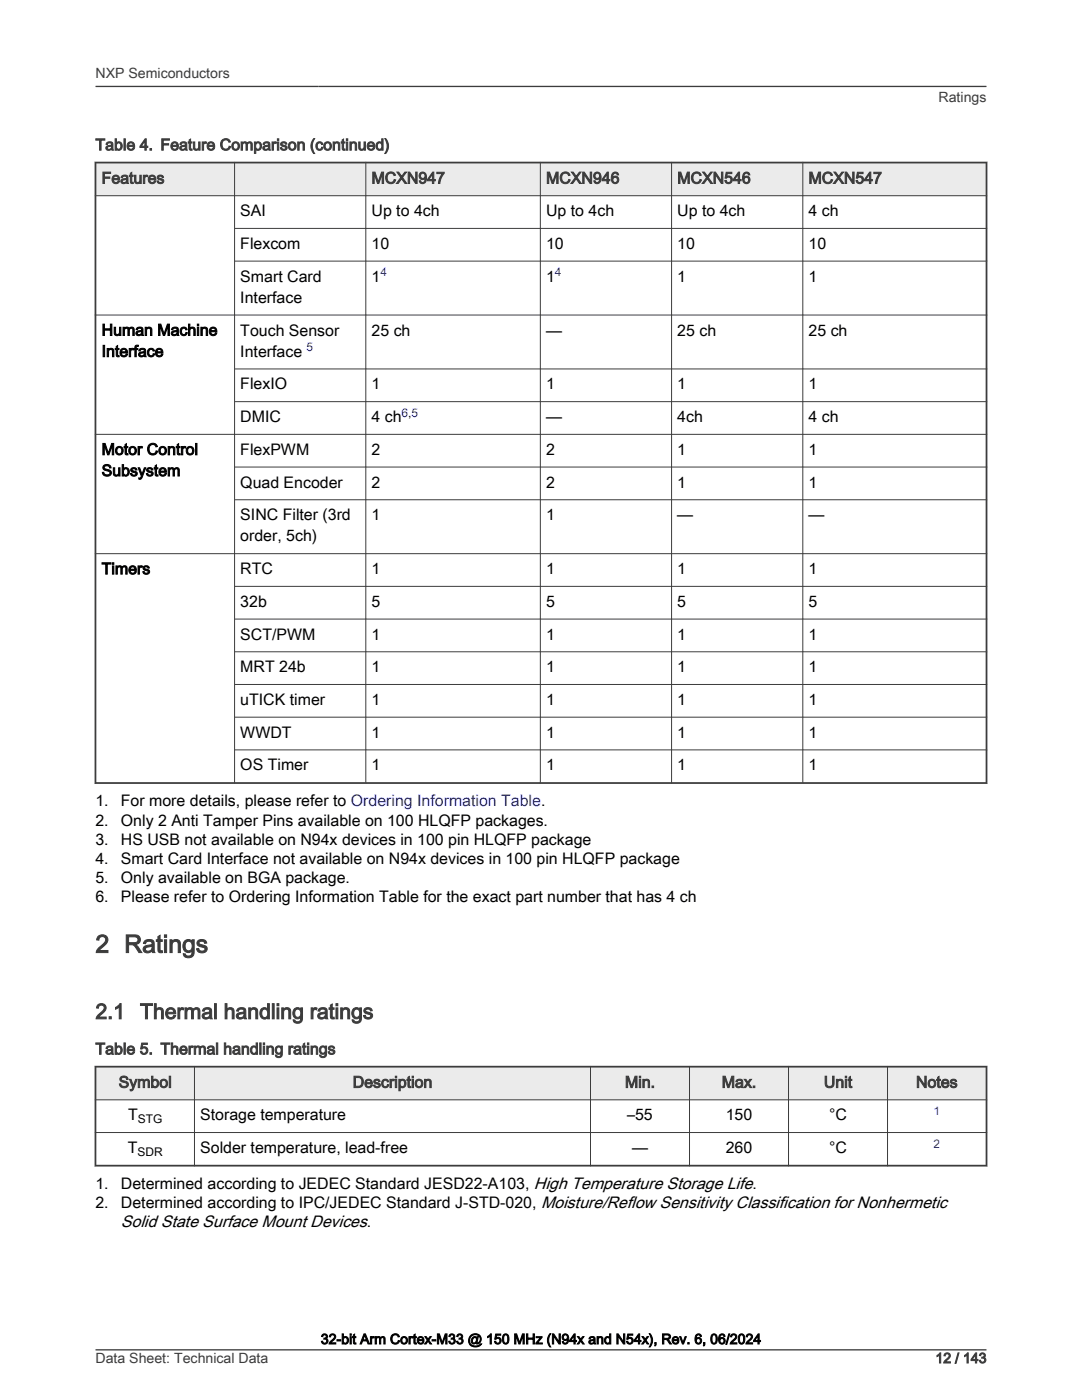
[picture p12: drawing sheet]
<svg xmlns="http://www.w3.org/2000/svg" width="216mm" height="279mm" viewBox="0 0 216 279" stroke-linecap="round" stroke-linejoin="round" font-family="sans-serif">
<defs><g id="words">
<text font-size="4.9" fill="#3c3c3c" x="19" y="190.1">2 Ratings</text>
<g font-size="4.2" fill="#3c3c3c">
<text x="19" y="203.3">2.1</text>
<text x="27.9" y="203.3">Thermal handling ratings</text>
</g>
<text font-size="3.3" x="24.1" y="244.9">Solid State Surface Mount Devices.</text>
<g font-size="3.2" fill="#3c3c3c">
<text x="19" y="30">Table 4. Feature Comparison (continued)</text>
<text x="20.3" y="36.6">Features</text>
<text x="74.1" y="36.6">MCXN947</text>
<text x="109" y="36.6">MCXN946</text>
<text x="135.2" y="36.6">MCXN546</text>
<text x="161.3" y="36.6">MCXN547</text>
<text x="19" y="210.4">Table 5. Thermal handling ratings</text>
<text x="23.7" y="217.1">Symbol</text>
<text x="70.4" y="217.1">Description</text>
<text x="124.7" y="217.1">Min.</text>
<text x="144" y="217.1">Max.</text>
<text x="164.4" y="217.1">Unit</text>
<text x="182.8" y="217.1">Notes</text>
</g>
<g font-size="3.2">
<text x="48" y="43.1">SAI</text>
<text x="74.1" y="43.1">Up to 4ch</text>
<text x="109" y="43.1">Up to 4ch</text>
<text x="135.2" y="43.1">Up to 4ch</text>
<text x="161.3" y="43.1">4 ch</text>
<text x="48" y="49.7">Flexcom</text>
<text x="74.1" y="49.7">10</text>
<text x="109" y="49.7">10</text>
<text x="135.2" y="49.7">10</text>
<text x="161.3" y="49.7">10</text>
<text x="48" y="56.2">Smart Card</text>
<text x="74.1" y="56.2">1</text>
<text x="109" y="56.2">1</text>
<text x="135.2" y="56.2">1</text>
<text x="161.3" y="56.2">1</text>
<text x="48" y="60.4">Interface</text>
<text x="20.3" y="67">Human Machine</text>
<text x="20.3" y="71.2">Interface</text>
<text x="48" y="67">Touch Sensor</text>
<text x="48" y="71.2">Interface</text>
<text x="74.1" y="67">25 ch</text>
<text x="109" y="67">—</text>
<text x="135.2" y="67">25 ch</text>
<text x="161.3" y="67">25 ch</text>
<text x="48" y="77.7">FlexIO</text>
<text x="74.1" y="77.7">1</text>
<text x="109" y="77.7">1</text>
<text x="135.2" y="77.7">1</text>
<text x="161.3" y="77.7">1</text>
<text x="48" y="84.2">DMIC</text>
<text x="74.1" y="84.2">4 ch</text>
<text x="109" y="84.2">—</text>
<text x="135.1" y="84.2">4ch</text>
<text x="161.3" y="84.2">4 ch</text>
<text x="20.3" y="90.8">Motor Control</text>
<text x="20.3" y="95">Subsystem</text>
<text x="48" y="90.8">FlexPWM</text>
<text x="74.1" y="90.8">2</text>
<text x="109" y="90.8">2</text>
<text x="135.2" y="90.8">1</text>
<text x="161.3" y="90.8">1</text>
<text x="48" y="97.3">Quad Encoder</text>
<text x="74.1" y="97.3">2</text>
<text x="109" y="97.3">2</text>
<text x="135.2" y="97.3">1</text>
<text x="161.3" y="97.3">1</text>
<text x="48" y="103.8">SINC Filter (3rd</text>
<text x="74.1" y="103.8">1</text>
<text x="109" y="103.8">1</text>
<text x="135.2" y="103.8">—</text>
<text x="161.3" y="103.8">—</text>
<text x="48" y="108.1">order, 5ch)</text>
<text x="20.3" y="114.6">Timers</text>
<text x="48" y="114.6">RTC</text>
<text x="74.1" y="114.6">1</text>
<text x="109" y="114.6">1</text>
<text x="135.2" y="114.6">1</text>
<text x="161.3" y="114.6">1</text>
<text x="48" y="121.1">32b</text>
<text x="74.1" y="121.1">5</text>
<text x="109" y="121.1">5</text>
<text x="135.2" y="121.1">5</text>
<text x="161.3" y="121.1">5</text>
<text x="48" y="127.6">SCT/PWM</text>
<text x="74.1" y="127.6">1</text>
<text x="109" y="127.6">1</text>
<text x="135.2" y="127.6">1</text>
<text x="161.3" y="127.6">1</text>
<text x="48" y="134.2">MRT 24b</text>
<text x="74.1" y="134.2">1</text>
<text x="109" y="134.2">1</text>
<text x="135.2" y="134.2">1</text>
<text x="161.3" y="134.2">1</text>
<text x="48" y="140.7">uTICK timer</text>
<text x="74.1" y="140.7">1</text>
<text x="109" y="140.7">1</text>
<text x="135.2" y="140.7">1</text>
<text x="161.3" y="140.7">1</text>
<text x="48" y="147.2">WWDT</text>
<text x="74.1" y="147.2">1</text>
<text x="109" y="147.2">1</text>
<text x="135.2" y="147.2">1</text>
<text x="161.3" y="147.2">1</text>
<text x="48" y="153.7">OS Timer</text>
<text x="74.1" y="153.7">1</text>
<text x="109" y="153.7">1</text>
<text x="135.2" y="153.7">1</text>
<text x="161.3" y="153.7">1</text>
<text x="19" y="160.9">1.</text>
<text x="24.1" y="160.9">For more details, please refer to Ordering Information Table.</text>
<text x="19.1" y="164.7">2.</text>
<text x="24.1" y="164.7">Only 2 Anti Tamper Pins available on 100 HLQFP packages.</text>
<text x="19.1" y="168.6">3.</text>
<text x="19.1" y="172.4">4.</text>
<text x="24.1" y="168.6">HS USB not available on N94x devices in 100 pin HLQFP package</text>
<text x="24.1" y="172.4">Smart Card Interface not available on N94x devices in 100 pin HLQFP package</text>
<text x="19.1" y="176.2">5.</text>
<text x="19.1" y="180">6.</text>
<text x="24.1" y="176.2">Only available on BGA package.</text>
<text x="24.1" y="180">Please refer to Ordering Information Table for the exact part number that has 4 ch</text>
<text x="25.6" y="223.6">T</text>
<text x="40" y="223.6">Storage temperature</text>
<text x="125.1" y="223.6">–55</text>
<text x="144.8" y="223.6">150</text>
<text x="165.4" y="223.6">°C</text>
<text x="25.5" y="230.1">T</text>
<text x="40" y="230.1">Solder temperature, lead-free</text>
<text x="126.1" y="230.1">—</text>
<text x="144.8" y="230.1">260</text>
<text x="165.4" y="230.1">°C</text>
<text x="19" y="237.3">1.</text>
<text x="24.1" y="237.3">Determined according to JEDEC Standard JESD22-A103, High Temperature Storage Life.</text>
<text x="19" y="241.1">2.</text>
<text x="24.1" y="241.1">Determined according to IPC/JEDEC Standard J-STD-020, Moisture/Reflow Sensitivity Classification for Nonhermetic</text>
</g>
<g font-size="2.8" fill="#3c3c3c">
<text x="19" y="15.6">NXP Semiconductors</text>
<text x="187.3" y="20.4">Ratings</text>
<text x="19" y="272">Data Sheet: Technical Data</text>
<text x="186.7" y="272">12 / 143</text>
</g>
<text font-size="2.8" x="64" y="268.2">32-bit Arm Cortex-M33 @ 150 MHz (N94x and N54x), Rev. 6, 06/2024</text>
<g font-size="2.4" fill="#00f">
<text x="75.9" y="55.1">4</text>
<text x="110.7" y="55.1">4</text>
<text x="61.2" y="70.1">5</text>
<text x="80.1" y="83.2">6,5</text>
<text x="186.3" y="222.5">1</text>
<text x="186.3" y="229">2</text>
</g>
<g font-size="2.4">
<text x="27.5" y="224.2">STG</text>
<text x="27.4" y="230.7">SDR</text>
</g>
</g></defs>
<path d="M19 32.4h177.8v6.7h-177.8z" fill-rule="evenodd" fill="#ebebeb"/>
<path d="M18.9 32.4h178.1M19 32.3v124.1M196.8 32.3v124.1M18.9 156.3h178.1" fill="none" stroke="#3c3c3c" stroke-width=".35"/>
<g fill="none" stroke="#3c3c3c" stroke-width=".2">
<path d="M18.9 39.1h178.1M46.8 32.3v124.1M73 32.3v124.1M107.8 32.3v124.1M134 32.3v124.1M160.2 32.3v124.1M46.8 45.6h150.2M46.8 52.1h150.2M18.9 62.9h178.1M46.8 73.6h150.2M18.9 86.7h178.1M46.8 80.2h150.2"/>
<path d="M46.8 93.2h150.2M46.8 99.7h150.2M18.9 110.5h178.1M46.8 117h150.2M46.8 123.5h150.2M46.8 130.1h150.2M46.8 136.6h150.2M46.8 143.1h150.2M46.8 149.7h150.2"/>
</g>
<path d="M19 212.9h177.8v6.6h-177.8z" fill-rule="evenodd" fill="#ebebeb"/>
<path d="M18.9 212.9h178.1M19 212.7v20.1M196.8 212.7v20.1M18.9 232.6h178.1" fill="none" stroke="#3c3c3c" stroke-width=".35"/>
<path d="M18.9 219.5h178.1M38.8 212.7v20.1M117.8 212.7v20.1M137.6 212.7v20.1M157.3 212.7v20.1M177.1 212.7v20.1M18.9 226h178.1" fill="none" stroke="#3c3c3c" stroke-width=".2"/>
<path d="M19 17.3h177.8M19.1 269.4h177.7" fill="none" stroke="#3c3c3c" stroke-width=".26"/>
<use href="#words"/>
</svg>
